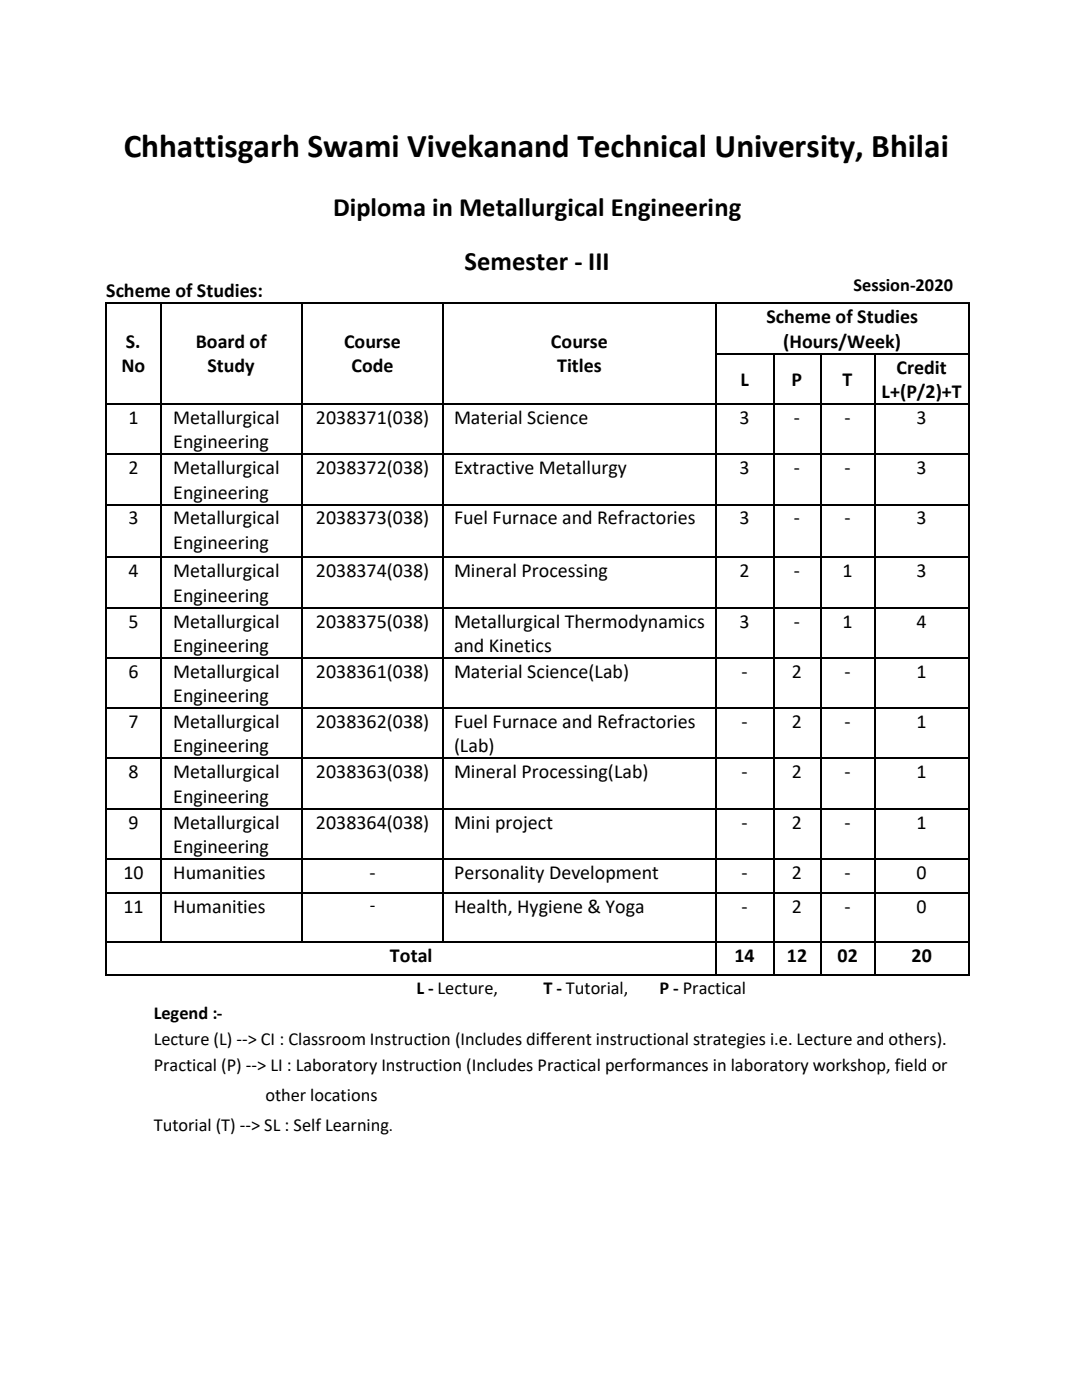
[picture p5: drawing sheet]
<svg xmlns="http://www.w3.org/2000/svg" width="216mm" height="279mm" viewBox="0 0 216 279" stroke-linecap="round" stroke-linejoin="round" font-family="sans-serif">
<defs><g id="words">
<text font-size="6.6" x="24.7" y="31.4">Chhattisgarh Swami Vivekanand Technical University, Bhilai</text>
<g font-size="5.3">
<text x="66.5" y="43">Diploma in Metallurgical Engineering</text>
<text x="92.7" y="54">Semester - III</text>
</g>
<g font-size="4">
<text x="21.2" y="59.3">Scheme of Studies:</text>
<text x="152.9" y="64.5">Scheme of Studies</text>
<text x="25.1" y="69.4">S.</text>
<text x="39.1" y="69.4">Board of</text>
<text x="68.7" y="69.4">Course</text>
<text x="109.9" y="69.4">Course</text>
<text x="156.3" y="69.4">(Hours/Week)</text>
<text x="24.2" y="74.2">No</text>
<text x="41.4" y="74.2">Study</text>
<text x="70.1" y="74.2">Code</text>
<text x="111.2" y="74.2">Titles</text>
<text x="147.7" y="77">L</text>
<text x="158" y="77">P</text>
<text x="168.1" y="77">T</text>
<text x="178.9" y="74.6">Credit</text>
<text x="175.9" y="79.4">L+(P/2)+T</text>
<text x="25.6" y="84.6">1</text>
<text x="34.6" y="89.4">Engineering</text>
<text x="34.6" y="84.6">Metallurgical</text>
<text x="63" y="84.6">2038371(038)</text>
<text x="90.6" y="84.6">Material Science</text>
<text x="147.5" y="84.6">3</text>
<text x="158.4" y="84.6">-</text>
<text x="168.5" y="84.6">-</text>
<text x="182.9" y="84.6">3</text>
<text x="25.6" y="94.7">2</text>
<text x="34.6" y="94.7">Metallurgical</text>
<text x="63" y="94.7">2038372(038)</text>
<text x="90.6" y="94.7">Extractive Metallurgy</text>
<text x="147.5" y="94.7">3</text>
<text x="158.4" y="94.7">-</text>
<text x="168.5" y="94.7">-</text>
<text x="182.9" y="94.7">3</text>
<text x="34.6" y="99.5">Engineering</text>
<text x="25.6" y="104.7">3</text>
<text x="34.6" y="104.7">Metallurgical</text>
<text x="63" y="104.7">2038373(038)</text>
<text x="90.6" y="104.7">Fuel Furnace and Refractories</text>
<text x="147.5" y="104.7">3</text>
<text x="158.4" y="104.7">-</text>
<text x="168.5" y="104.7">-</text>
<text x="182.9" y="104.7">3</text>
<text x="34.6" y="109.5">Engineering</text>
<text x="25.6" y="115.2">4</text>
<text x="34.6" y="115.2">Metallurgical</text>
<text x="63" y="115.2">2038374(038)</text>
<text x="90.6" y="115.2">Mineral Processing</text>
<text x="147.5" y="115.2">2</text>
<text x="158.4" y="115.2">-</text>
<text x="168.1" y="115.2">1</text>
<text x="182.9" y="115.2">3</text>
<text x="25.6" y="125.2">5</text>
<text x="34.6" y="120">Engineering</text>
<text x="34.6" y="125.2">Metallurgical</text>
<text x="63" y="125.2">2038375(038)</text>
<text x="90.6" y="125.2">Metallurgical Thermodynamics</text>
<text x="147.5" y="125.2">3</text>
<text x="158.4" y="125.2">-</text>
<text x="168.1" y="125.2">1</text>
<text x="182.9" y="125.2">4</text>
<text x="34.6" y="130.1">Engineering</text>
<text x="90.6" y="130.1">and Kinetics</text>
<text x="25.6" y="135.3">6</text>
<text x="34.6" y="135.3">Metallurgical</text>
<text x="63" y="135.3">2038361(038)</text>
<text x="90.6" y="135.3">Material Science(Lab)</text>
<text x="147.9" y="135.3">-</text>
<text x="158" y="135.3">2</text>
<text x="168.5" y="135.3">-</text>
<text x="182.9" y="135.3">1</text>
<text x="34.6" y="140.1">Engineering</text>
<text x="25.6" y="145.3">7</text>
<text x="34.6" y="145.3">Metallurgical</text>
<text x="63" y="145.3">2038362(038)</text>
<text x="90.6" y="145.3">Fuel Furnace and Refractories</text>
<text x="147.9" y="145.3">-</text>
<text x="158" y="145.3">2</text>
<text x="168.5" y="145.3">-</text>
<text x="182.9" y="145.3">1</text>
<text x="25.6" y="155.3">8</text>
<text x="34.6" y="150.2">Engineering</text>
<text x="34.6" y="155.3">Metallurgical</text>
<text x="63" y="155.3">2038363(038)</text>
<text x="90.6" y="155.3">Mineral Processing(Lab)</text>
<text x="90.6" y="150.2">(Lab)</text>
<text x="147.9" y="155.3">-</text>
<text x="158" y="155.3">2</text>
<text x="168.5" y="155.3">-</text>
<text x="182.9" y="155.3">1</text>
<text x="34.6" y="160.2">Engineering</text>
<text x="25.6" y="165.4">9</text>
<text x="34.6" y="165.4">Metallurgical</text>
<text x="63" y="165.4">2038364(038)</text>
<text x="90.6" y="165.4">Mini project</text>
<text x="147.9" y="165.4">-</text>
<text x="158" y="165.4">2</text>
<text x="168.5" y="165.4">-</text>
<text x="182.9" y="165.4">1</text>
<text x="34.6" y="170.2">Engineering</text>
<text x="24.6" y="175.4">10</text>
<text x="34.6" y="175.4">Humanities</text>
<text x="73.7" y="175.4">-</text>
<text x="90.6" y="175.4">Personality Development</text>
<text x="147.9" y="175.4">-</text>
<text x="158" y="175.4">2</text>
<text x="168.5" y="175.4">-</text>
<text x="182.9" y="175.4">0</text>
<text x="24.6" y="182.3">11</text>
<text x="34.6" y="182.3">Humanities</text>
<text x="90.6" y="182.3">Health, Hygiene &amp; Yoga</text>
<text x="147.9" y="182.3">-</text>
<text x="158" y="182.3">2</text>
<text x="168.5" y="182.3">-</text>
<text x="182.9" y="182.3">0</text>
<text x="77.8" y="191.9">Total</text>
<text x="146.5" y="191.9">14</text>
<text x="157" y="191.9">12</text>
<text x="167.1" y="191.9">02</text>
<text x="181.9" y="191.9">20</text>
</g>
<g font-size="3.7">
<text x="170.3" y="58">Session-2020</text>
<text x="73.8" y="181.9">-</text>
<text x="30.7" y="203.5">Legend :-</text>
<text x="83.1" y="198.4">L - Lecture,</text>
<text x="108.4" y="198.4">T - Tutorial,</text>
<text x="131.6" y="198.4">P - Practical</text>
<text x="30.7" y="208.5">Lecture (L) --&gt; CI : Classroom Instruction (Includes different instructional strategies i.e. Lecture and others).</text>
<text x="30.7" y="213.7">Practical (P) --&gt; LI : Laboratory Instruction (Includes Practical performances in laboratory workshop, field or</text>
<text x="53" y="219.7">other locations</text>
<text x="30.7" y="225.7">Tutorial (T) --&gt; SL : Self Learning.</text>
</g>
</g></defs>
<g fill="#000">
<path d="M21.1 60.4h.3v.3h-.3z" fill-rule="evenodd"/>
<path d="M21.1 60.4h.3v.3h-.3z" fill-rule="evenodd"/>
<path d="M21.1 70.4h.3v.3h-.3z" fill-rule="evenodd"/>
<path d="M31.9 60.4h.3v.3h-.3z" fill-rule="evenodd"/>
<path d="M31.9 70.4h.3v.3h-.3z" fill-rule="evenodd"/>
<path d="M60.1 60.4h.3v.3h-.3z" fill-rule="evenodd"/>
<path d="M60.1 70.4h.3v.3h-.3z" fill-rule="evenodd"/>
<path d="M88.3 60.4h.3v.3h-.3z" fill-rule="evenodd"/>
<path d="M88.3 70.4h.3v.3h-.3z" fill-rule="evenodd"/>
<path d="M142.7 60.4h.3v.3h-.3z" fill-rule="evenodd"/>
<path d="M142.7 70.4h.3v.3h-.3z" fill-rule="evenodd"/>
<path d="M154.2 70.4h.3v.3h-.3z" fill-rule="evenodd"/>
<path d="M163.6 70.4h.3v.3h-.3z" fill-rule="evenodd"/>
<path d="M174.4 70.4h.3v.3h-.3z" fill-rule="evenodd"/>
<path d="M193.2 60.4h.3v.3h-.3z" fill-rule="evenodd"/>
<path d="M193.2 60.4h.3v.3h-.3z" fill-rule="evenodd"/>
<path d="M193.2 70.4h.3v.3h-.3z" fill-rule="evenodd"/>
<path d="M21.1 80.5h.3v.3h-.3z" fill-rule="evenodd"/>
<path d="M21.1 90.5h.3v.3h-.3z" fill-rule="evenodd"/>
<path d="M31.9 80.5h.3v.3h-.3z" fill-rule="evenodd"/>
<path d="M31.9 90.5h.3v.3h-.3z" fill-rule="evenodd"/>
<path d="M60.1 80.5h.3v.3h-.3z" fill-rule="evenodd"/>
<path d="M60.1 90.5h.3v.3h-.3z" fill-rule="evenodd"/>
<path d="M88.3 80.5h.3v.3h-.3z" fill-rule="evenodd"/>
<path d="M88.3 90.5h.3v.3h-.3z" fill-rule="evenodd"/>
<path d="M142.7 80.5h.3v.3h-.3z" fill-rule="evenodd"/>
<path d="M142.7 90.5h.3v.3h-.3z" fill-rule="evenodd"/>
<path d="M154.2 80.5h.3v.3h-.3z" fill-rule="evenodd"/>
<path d="M154.2 90.5h.3v.3h-.3z" fill-rule="evenodd"/>
<path d="M163.6 80.5h.3v.3h-.3z" fill-rule="evenodd"/>
<path d="M163.6 90.5h.3v.3h-.3z" fill-rule="evenodd"/>
<path d="M174.4 80.5h.3v.3h-.3z" fill-rule="evenodd"/>
<path d="M174.4 90.5h.3v.3h-.3z" fill-rule="evenodd"/>
<path d="M193.2 80.5h.3v.3h-.3z" fill-rule="evenodd"/>
<path d="M193.2 90.5h.3v.3h-.3z" fill-rule="evenodd"/>
<path d="M21.1 100.5h.3v.3h-.3z" fill-rule="evenodd"/>
<path d="M21.1 111.1h.3v.3h-.3z" fill-rule="evenodd"/>
<path d="M31.9 100.5h.3v.3h-.3z" fill-rule="evenodd"/>
<path d="M31.9 111.1h.3v.3h-.3z" fill-rule="evenodd"/>
<path d="M60.1 100.5h.3v.3h-.3z" fill-rule="evenodd"/>
<path d="M60.1 111.1h.3v.3h-.3z" fill-rule="evenodd"/>
<path d="M88.3 100.5h.3v.3h-.3z" fill-rule="evenodd"/>
<path d="M88.3 111.1h.3v.3h-.3z" fill-rule="evenodd"/>
<path d="M142.7 100.5h.3v.3h-.3z" fill-rule="evenodd"/>
<path d="M142.7 111.1h.3v.3h-.3z" fill-rule="evenodd"/>
<path d="M154.2 100.5h.3v.3h-.3z" fill-rule="evenodd"/>
<path d="M154.2 111.1h.3v.3h-.3z" fill-rule="evenodd"/>
<path d="M163.6 100.5h.3v.3h-.3z" fill-rule="evenodd"/>
<path d="M163.6 111.1h.3v.3h-.3z" fill-rule="evenodd"/>
<path d="M174.4 100.5h.3v.3h-.3z" fill-rule="evenodd"/>
<path d="M174.4 111.1h.3v.3h-.3z" fill-rule="evenodd"/>
<path d="M193.2 100.5h.3v.3h-.3z" fill-rule="evenodd"/>
<path d="M193.2 111.1h.3v.3h-.3z" fill-rule="evenodd"/>
<path d="M21.1 121.1h.3v.3h-.3z" fill-rule="evenodd"/>
<path d="M21.1 131.1h.3v.3h-.3z" fill-rule="evenodd"/>
<path d="M31.9 121.1h.3v.3h-.3z" fill-rule="evenodd"/>
<path d="M31.9 131.1h.3v.3h-.3z" fill-rule="evenodd"/>
<path d="M60.1 121.1h.3v.3h-.3z" fill-rule="evenodd"/>
<path d="M60.1 131.1h.3v.3h-.3z" fill-rule="evenodd"/>
<path d="M88.3 121.1h.3v.3h-.3z" fill-rule="evenodd"/>
<path d="M88.3 131.1h.3v.3h-.3z" fill-rule="evenodd"/>
<path d="M142.7 121.1h.3v.3h-.3z" fill-rule="evenodd"/>
<path d="M142.7 131.1h.3v.3h-.3z" fill-rule="evenodd"/>
<path d="M154.2 121.1h.3v.3h-.3z" fill-rule="evenodd"/>
<path d="M154.2 131.1h.3v.3h-.3z" fill-rule="evenodd"/>
<path d="M163.6 121.1h.3v.3h-.3z" fill-rule="evenodd"/>
<path d="M163.6 131.1h.3v.3h-.3z" fill-rule="evenodd"/>
<path d="M174.4 121.1h.3v.3h-.3z" fill-rule="evenodd"/>
<path d="M174.4 131.1h.3v.3h-.3z" fill-rule="evenodd"/>
<path d="M193.2 121.1h.3v.3h-.3z" fill-rule="evenodd"/>
<path d="M193.2 131.1h.3v.3h-.3z" fill-rule="evenodd"/>
<path d="M21.1 141.2h.3v.3h-.3z" fill-rule="evenodd"/>
<path d="M21.1 151.2h.3v.3h-.3z" fill-rule="evenodd"/>
<path d="M31.9 141.2h.3v.3h-.3z" fill-rule="evenodd"/>
<path d="M31.9 151.2h.3v.3h-.3z" fill-rule="evenodd"/>
<path d="M60.1 141.2h.3v.3h-.3z" fill-rule="evenodd"/>
<path d="M60.1 151.2h.3v.3h-.3z" fill-rule="evenodd"/>
<path d="M88.3 141.2h.3v.3h-.3z" fill-rule="evenodd"/>
<path d="M88.3 151.2h.3v.3h-.3z" fill-rule="evenodd"/>
<path d="M142.7 141.2h.3v.3h-.3z" fill-rule="evenodd"/>
<path d="M142.7 151.2h.3v.3h-.3z" fill-rule="evenodd"/>
<path d="M154.2 141.2h.3v.3h-.3z" fill-rule="evenodd"/>
<path d="M154.2 151.2h.3v.3h-.3z" fill-rule="evenodd"/>
<path d="M163.6 141.2h.3v.3h-.3z" fill-rule="evenodd"/>
<path d="M163.6 151.2h.3v.3h-.3z" fill-rule="evenodd"/>
<path d="M174.4 141.2h.3v.3h-.3z" fill-rule="evenodd"/>
<path d="M174.4 151.2h.3v.3h-.3z" fill-rule="evenodd"/>
<path d="M193.2 141.2h.3v.3h-.3z" fill-rule="evenodd"/>
<path d="M193.2 151.2h.3v.3h-.3z" fill-rule="evenodd"/>
<path d="M21.1 161.2h.3v.3h-.3z" fill-rule="evenodd"/>
<path d="M21.1 171.3h.3v.3h-.3z" fill-rule="evenodd"/>
<path d="M21.1 178.1h.3v.4h-.3z" fill-rule="evenodd"/>
<path d="M31.9 161.2h.3v.3h-.3z" fill-rule="evenodd"/>
<path d="M31.9 171.3h.3v.3h-.3z" fill-rule="evenodd"/>
<path d="M31.9 178.1h.3v.4h-.3z" fill-rule="evenodd"/>
<path d="M60.1 161.2h.3v.3h-.3z" fill-rule="evenodd"/>
<path d="M60.1 171.3h.3v.3h-.3z" fill-rule="evenodd"/>
<path d="M60.1 178.1h.3v.4h-.3z" fill-rule="evenodd"/>
<path d="M88.3 161.2h.3v.3h-.3z" fill-rule="evenodd"/>
<path d="M88.3 171.3h.3v.3h-.3z" fill-rule="evenodd"/>
<path d="M88.3 178.1h.3v.4h-.3z" fill-rule="evenodd"/>
<path d="M142.7 161.2h.3v.3h-.3z" fill-rule="evenodd"/>
<path d="M142.7 171.3h.3v.3h-.3z" fill-rule="evenodd"/>
<path d="M142.7 178.1h.3v.4h-.3z" fill-rule="evenodd"/>
<path d="M154.2 161.2h.3v.3h-.3z" fill-rule="evenodd"/>
<path d="M154.2 171.3h.3v.3h-.3z" fill-rule="evenodd"/>
<path d="M154.2 178.1h.3v.4h-.3z" fill-rule="evenodd"/>
<path d="M163.6 161.2h.3v.3h-.3z" fill-rule="evenodd"/>
<path d="M163.6 171.3h.3v.3h-.3z" fill-rule="evenodd"/>
<path d="M163.6 178.1h.3v.4h-.3z" fill-rule="evenodd"/>
<path d="M174.4 161.2h.3v.3h-.3z" fill-rule="evenodd"/>
<path d="M174.4 171.3h.3v.3h-.3z" fill-rule="evenodd"/>
<path d="M174.4 178.1h.3v.4h-.3z" fill-rule="evenodd"/>
<path d="M193.2 161.2h.3v.3h-.3z" fill-rule="evenodd"/>
<path d="M193.2 171.3h.3v.3h-.3z" fill-rule="evenodd"/>
<path d="M193.2 178.1h.3v.4h-.3z" fill-rule="evenodd"/>
<path d="M21.1 187.8h.3v.3h-.3z" fill-rule="evenodd"/>
<path d="M21.1 194.4h.3v.4h-.3z" fill-rule="evenodd"/>
<path d="M21.1 194.4h.3v.4h-.3z" fill-rule="evenodd"/>
<path d="M31.9 187.8h.3v.3h-.3z" fill-rule="evenodd"/>
<path d="M60.1 187.8h.3v.3h-.3z" fill-rule="evenodd"/>
<path d="M88.3 187.8h.3v.3h-.3z" fill-rule="evenodd"/>
<path d="M142.7 187.8h.3v.3h-.3z" fill-rule="evenodd"/>
<path d="M142.7 194.4h.3v.4h-.3z" fill-rule="evenodd"/>
<path d="M154.2 187.8h.3v.3h-.3z" fill-rule="evenodd"/>
<path d="M154.2 194.4h.3v.4h-.3z" fill-rule="evenodd"/>
<path d="M163.6 187.8h.3v.3h-.3z" fill-rule="evenodd"/>
<path d="M163.6 194.4h.3v.4h-.3z" fill-rule="evenodd"/>
<path d="M174.4 187.8h.3v.3h-.3z" fill-rule="evenodd"/>
<path d="M174.4 194.4h.3v.4h-.3z" fill-rule="evenodd"/>
<path d="M193.2 187.8h.3v.3h-.3z" fill-rule="evenodd"/>
<path d="M193.2 194.4h.3v.4h-.3z" fill-rule="evenodd"/>
<path d="M193.2 194.4h.3v.4h-.3z" fill-rule="evenodd"/>
</g>
<g fill="none" stroke="#000" stroke-width=".32">
<path d="M21.2 60.7v9.7M21.2 70.7v9.8M21.4 60.6h10.5M32.1 60.7v9.7M32.1 70.7v9.8M32.2 60.6h27.9M60.3 60.7v9.7M60.3 70.7v9.8M60.4 60.6h27.9M88.5 60.7v9.7M88.5 70.7v9.8M88.6 60.6h54.1"/>
<path d="M142.8 60.7v9.7M142.8 70.7v9.8M143 70.6h11.2M143 60.6h50.2M154.3 70.7v9.8M154.5 70.6h9.1M163.7 70.7v9.8M163.9 70.6h10.5M174.5 70.7v9.8M174.7 70.6h18.5M193.4 60.7v9.7M193.4 70.7v9.8"/>
<path d="M21.2 80.8v9.7M21.2 90.8v9.7M21.4 80.6h10.5M21.4 90.6h10.5M32.1 80.8v9.7M32.1 90.8v9.7M32.2 80.6h27.9M32.2 90.6h27.9M60.3 80.8v9.7M60.3 90.8v9.7M60.4 80.6h27.9M60.4 90.6h27.9"/>
<path d="M88.5 80.8v9.7M88.5 90.8v9.7M88.6 80.6h54.1M88.6 90.6h54.1M142.8 80.8v9.7M142.8 90.8v9.7M143 80.6h11.2M143 90.6h11.2M154.3 80.8v9.7M154.3 90.8v9.7M154.5 80.6h9.1M154.5 90.6h9.1"/>
<path d="M163.7 80.8v9.7M163.7 90.8v9.7M163.9 80.6h10.5M163.9 90.6h10.5M174.5 80.8v9.7M174.5 90.8v9.7M174.7 80.6h18.5M174.7 90.6h18.5M193.4 80.8v9.7M193.4 90.8v9.7M21.2 100.8v10.3M21.2 111.4v9.7"/>
<path d="M21.4 100.7h10.5M21.4 111.2h10.5M32.1 100.8v10.3M32.1 111.4v9.7M32.2 100.7h27.9M32.2 111.2h27.9M60.3 100.8v10.3M60.3 111.4v9.7M60.4 100.7h27.9M60.4 111.2h27.9M88.5 100.8v10.3M88.5 111.4v9.7"/>
<path d="M88.6 100.7h54.1M88.6 111.2h54.1M142.8 100.8v10.3M142.8 111.4v9.7M143 100.7h11.2M143 111.2h11.2M154.3 100.8v10.3M154.3 111.4v9.7M154.5 100.7h9.1M154.5 111.2h9.1M163.7 100.8v10.3M163.7 111.4v9.7"/>
<path d="M163.9 100.7h10.5M163.9 111.2h10.5M174.5 100.8v10.3M174.5 111.4v9.7M174.7 100.7h18.5M174.7 111.2h18.5M193.4 100.8v10.3M193.4 111.4v9.7M21.2 121.4v9.7M21.2 131.4v9.8M21.4 121.3h10.5M21.4 131.3h10.5"/>
<path d="M32.1 121.4v9.7M32.1 131.4v9.8M32.2 121.3h27.9M32.2 131.3h27.9M60.3 121.4v9.7M60.3 131.4v9.8M60.4 121.3h27.9M60.4 131.3h27.9M88.5 121.4v9.7M88.5 131.4v9.8M88.6 121.3h54.1M88.6 131.3h54.1"/>
<path d="M142.8 121.4v9.7M142.8 131.4v9.8M143 121.3h11.2M143 131.3h11.2M154.3 121.4v9.7M154.3 131.4v9.8M154.5 121.3h9.1M154.5 131.3h9.1M163.7 121.4v9.7M163.7 131.4v9.8M163.9 121.3h10.5M163.9 131.3h10.5"/>
<path d="M174.5 121.4v9.7M174.5 131.4v9.8M174.7 121.3h18.5M174.7 131.3h18.5M193.4 121.4v9.7M193.4 131.4v9.8M21.2 141.5v9.7M21.2 151.5v9.7M21.4 141.3h10.5M21.4 151.4h10.5M32.1 141.5v9.7M32.1 151.5v9.7"/>
<path d="M32.2 141.3h27.9M32.2 151.4h27.9M60.3 141.5v9.7M60.3 151.5v9.7M60.4 141.3h27.9M60.4 151.4h27.9M88.5 141.5v9.7M88.5 151.5v9.7M88.6 141.3h54.1M88.6 151.4h54.1M142.8 141.5v9.7M142.8 151.5v9.7"/>
<path d="M143 141.3h11.2M143 151.4h11.2M154.3 141.5v9.7M154.3 151.5v9.7M154.5 141.3h9.1M154.5 151.4h9.1M163.7 141.5v9.7M163.7 151.5v9.7M163.9 141.3h10.5M163.9 151.4h10.5M174.5 141.5v9.7M174.5 151.5v9.7"/>
<path d="M174.7 141.3h18.5M174.7 151.4h18.5M193.4 141.5v9.7M193.4 151.5v9.7M21.2 161.5v9.8M21.2 171.6v6.5M21.2 178.5v9.3M21.4 161.4h10.5M21.4 171.4h10.5M21.4 178.3h10.5M32.1 161.5v9.8M32.1 171.6v6.5"/>
<path d="M32.1 178.5v9.3M32.2 161.4h27.9M32.2 171.4h27.9M32.2 178.3h27.9M60.3 161.5v9.8M60.3 171.6v6.5M60.3 178.5v9.3M60.4 161.4h27.9M60.4 171.4h27.9M60.4 178.3h27.9M88.5 161.5v9.8M88.5 171.6v6.5"/>
<path d="M88.5 178.5v9.3M88.6 161.4h54.1M88.6 171.4h54.1M88.6 178.3h54.1M142.8 161.5v9.8M142.8 171.6v6.5M142.8 178.5v9.3M143 161.4h11.2M143 171.4h11.2M143 178.3h11.2M154.3 161.5v9.8M154.3 171.6v6.5"/>
<path d="M154.3 178.5v9.3M154.5 161.4h9.1M154.5 171.4h9.1M154.5 178.3h9.1M163.7 161.5v9.8M163.7 171.6v6.5M163.7 178.5v9.3M163.9 161.4h10.5M163.9 171.4h10.5M163.9 178.3h10.5M174.5 161.5v9.8M174.5 171.6v6.5"/>
<path d="M174.5 178.5v9.3M174.7 161.4h18.5M174.7 171.4h18.5M174.7 178.3h18.5M193.4 161.5v9.8M193.4 171.6v6.5M193.4 178.5v9.3M21.2 188.1v6.3M21.4 194.6h121.3M21.4 187.9h10.5M32.2 187.9h27.9M60.4 187.9h27.9"/>
<path d="M88.6 187.9h54.1M142.8 188.1v6.3M143 187.9h11.2M143 194.6h11.2M154.3 188.1v6.3M154.5 187.9h9.1M154.5 194.6h9.1M163.7 188.1v6.3M163.9 187.9h10.5M163.9 194.6h10.5M174.5 188.1v6.3M174.7 187.9h18.5"/>
<path d="M174.7 194.6h18.5M193.4 188.1v6.3"/>
</g>
<path d="M167.7 53.3h27.8v6.9h-27.8z" fill-rule="evenodd" fill="#fff"/>
<path d="M167.8 53.2h27.7v7h-27.7z" fill="none" stroke="#fff" stroke-width=".25"/>
<use href="#words"/>
</svg>
